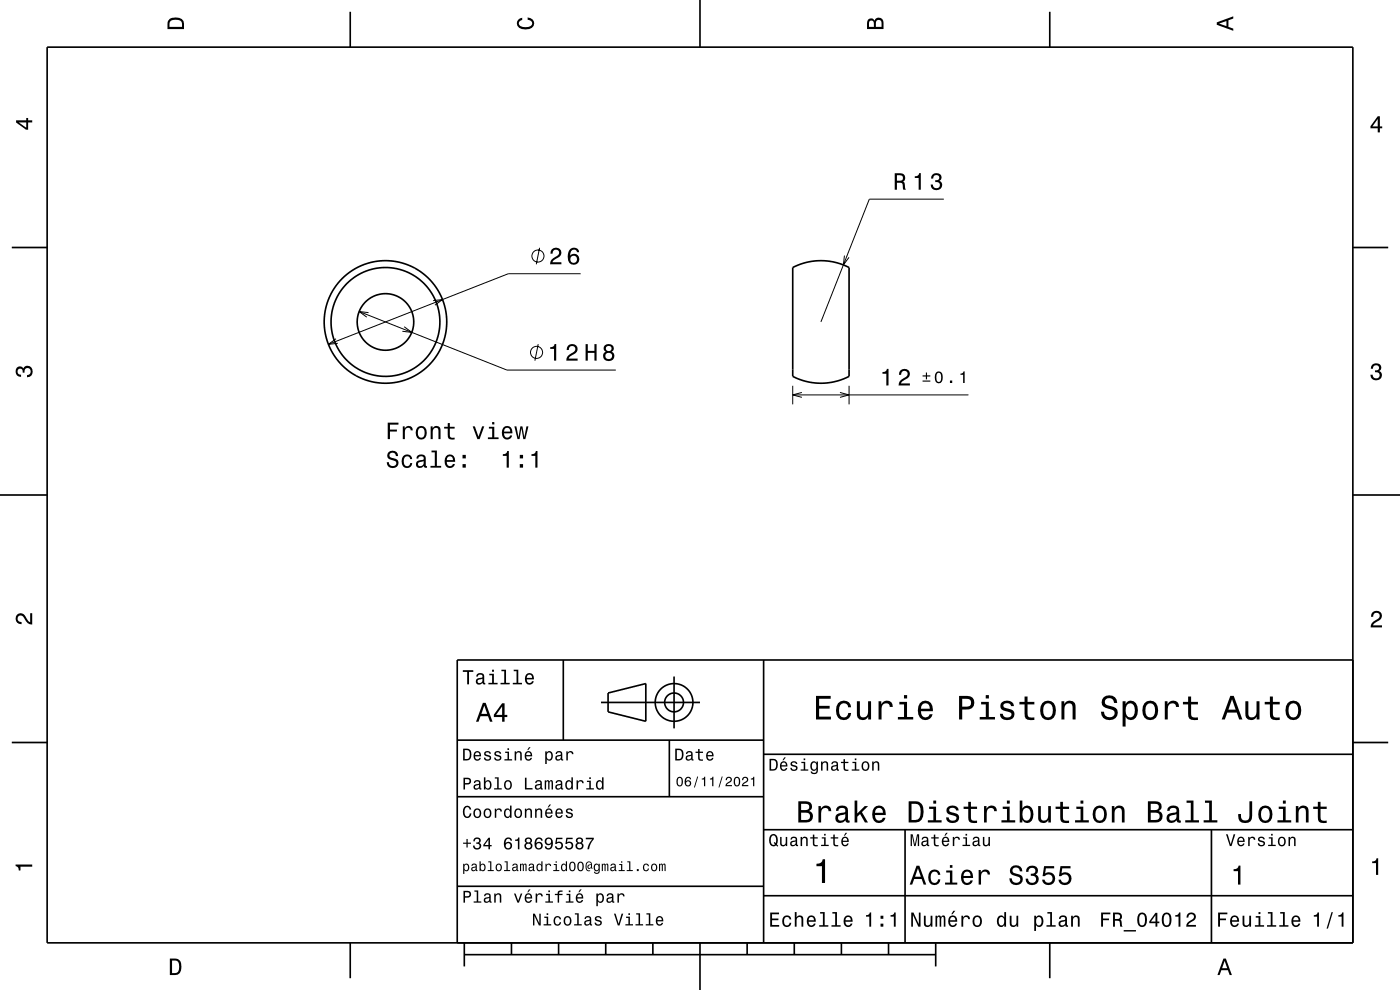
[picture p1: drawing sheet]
<svg xmlns="http://www.w3.org/2000/svg" width="297mm" height="210mm" viewBox="0 0 297 210" stroke-linecap="round" stroke-linejoin="round" font-family="sans-serif">
<g fill="none" stroke="#000" stroke-width=".21">
<path d="M114.5 52.6l-.7 3.5M123.2 58.1h-15.4l-38.1 14.9M179.1 54.2l-.2 2 1.2-1.6M200.2 42.2h-15.8l-10.3 26.1M71.3 71.9l-1.6 1.1 2-.2M76.2 66.1l31.3 12.4h23.2M78.2 66.3l-2-.2 1.6 1.2M85.7 69.3l1.7 1.2-2-.2M91.9 63.8l2-.3-1.6 1.2M114.2 73l-.7 3.5M168.2 81.8v4M168.2 83.8h37.2"/>
<path d="M170.1 83.3l-1.9 .5 1.9 .5M178.2 83.3l1.9 .5-1.9 .5M180.1 81.8v4"/>
<circle cx="114.1" cy="54.3" r="1.28"/>
<circle cx="113.8" cy="74.7" r="1.28"/>
</g>
<g fill="none" stroke="#000" stroke-width=".35">
<path d="M10 10h277v190h-277zM74.3 2.5v7.5M148.5 0v10M222.7 2.5v7.5M2.5 52.5h7.5M168.2 56.7l2.9-1.1 3-.3 3.2 .4 2.8 1v23.1l-2.9 1.1-3 .4-3-.3-3-1.2zM287 52.5h7.5M0 105h10M287 105h10M119.5 140v17M162 140v60M287 140h-190v60"/>
<path d="M2.5 157.5h7.5M97 157h65M127.5 149h21M129 147l8-2v8l-8-2zM142 157v12M143 143.5v11M287 157.5h7.5M97 169h65M162 176h125M162 160h125M192 176v24M257 176v24"/>
<path d="M97 188h65M162 190h125M74.3 200v7.5M98.5 202.5h100M98.5 200v5M108.5 200v2.5M118.5 200v2.5M128.5 200v2.5M138.5 200v2.5M148.5 200v10M158.5 200v2.5M168.5 200v2.5"/>
<path d="M178.5 200v2.5M188.5 200v2.5M198.5 200v5M222.7 200v7.5"/>
<circle cx="81.8" cy="68.3" r="6"/>
<circle cx="81.8" cy="68.3" r="13"/>
<circle cx="81.8" cy="68.3" r="11.5"/>
<circle cx="143" cy="149" r="2"/>
<circle cx="143" cy="149" r="4"/>
</g>
<g fill="#000">
<path d="M36 4a2.18 2.18 0 0 0-.5 2.2h3.5v-1.2a1.43 1.43 0 0 0-1.7-1.3zM36.3 4.4a2.15 2.15 0 0 1 2.2 .3l.1 1h-2.6v-1z" fill-rule="evenodd"/>
<path d="M109.9 4.2l.9-.4v.4a.7 .7 0 0 0-.7 .5 .7 .7 0 0 0 .3 .8 1.7 1.7 0 0 0 2.5-.5 .9 .9 0 0 0-1-.8v-.5a1.24 1.24 0 0 1 1.4 1.1 1.24 1.24 0 0 1-1 1.4 2.22 2.22 0 0 1-2.5-.7l-.2-.5z" fill-rule="evenodd"/>
<path d="M184.2 4.2l-.3 .7v1.3h3.5v-1.3a.98 .98 0 0 0-.7-1.1 .98 .98 0 0 0-1.2 .6 .84 .84 0 0 0-1.3-.2zM184.5 4.5a.54 .54 0 0 1 .6-.1 .54 .54 0 0 1 .3 .6v.7h-1zM185.9 4.4a.62 .62 0 0 1 .8-.1 .62 .62 0 0 1 .3 .6v.8h-1.2z" fill-rule="evenodd"/>
<path d="M258.1 4.7v.6l3.5 1.2v-.4l-1-.4v-1.4l1-.4v-.4zM258.6 5l1.6-.5v1z" fill-rule="evenodd"/>
<path d="M3.4 25.5v.5l2.1 1.5h.5v-1.5h.8v-.5h-.8v-.5h-.4v.5zM4 26h1.6v1.1z" fill-rule="evenodd"/>
<path d="M292.3 24.7l-1.6 2.1v.4h1.6v.9h.4v-.9h.5v-.4h-.5v-2.1zM292.3 25.2v1.6h-1.1z" fill-rule="evenodd"/>
<path d="M117.1 52.9l-.3 .9h.4a.71 .71 0 0 1 .5-.8 .71 .71 0 0 1 .9 .5 .71 .71 0 0 1-.5 .8 1.8 1.8 0 0 0-1.4 1.8h2.4v-.5h-1.9a2.2 2.2 0 0 1 1.5-1.1 1.13 1.13 0 0 0 .1-1.7 1.13 1.13 0 0 0-1.7 .1zM121 52.8l-.5 .9a1.75 1.75 0 0 0 1.2 2.5 1.15 1.15 0 0 0 1.1-1.6 1.15 1.15 0 0 0-1.9-.4 1.02 1.02 0 0 1 .9-1.3 .58 .58 0 0 1 .6 .6h.5a1.12 1.12 0 0 0-.8-.9 1.12 1.12 0 0 0-1.1 .2zM120.9 55a.75 .75 0 0 1 1.5 0 .75 .75 0 0 1-1.5 0z" fill-rule="evenodd"/>
<path d="M189.8 36.7v3.5h.5v-1.4a.85 .85 0 0 1 1.2 .5l.1 .9h.6l-.3-1.4-.3-.3a.97 .97 0 0 0 .4-1.1 .97 .97 0 0 0-1-.7zM190.3 37.2a1.09 1.09 0 0 1 1.2 .3 .6 .6 0 0 1 0 .6 .6 .6 0 0 1-.7 .2h-.5z" fill-rule="evenodd"/>
<path d="M194.1 37.4v.4h.8v2.4h.4v-3.5h-.3a.77 .77 0 0 1-.9 .7zM197.8 37l-.3 .9h.5a.62 .62 0 0 1 .3-.8 .62 .62 0 0 1 .8 .3 .62 .62 0 0 1-.2 .8h-.5v.4a.72 .72 0 0 1 .9 .5 .72 .72 0 0 1-.4 .9 .72 .72 0 0 1-.9-.5l-.1-.4h-.5a1.18 1.18 0 0 0 1.6 1.2 1.18 1.18 0 0 0 .6-1.8l-.3-.1a.9 .9 0 0 0 .4-1.1 .9 .9 0 0 0-1.1-.6z" fill-rule="evenodd"/>
<path d="M116.7 73.6v.4h.8v2.5h.5v-3.5h-.3a.77 .77 0 0 1-1 .6zM120.5 73.3l-.3 .9h.5a.7 .7 0 0 1 .5-.8 .7 .7 0 0 1 .8 .5 .7 .7 0 0 1-.5 .9 1.81 1.81 0 0 0-1.4 1.7h2.4v-.4h-1.9a2.23 2.23 0 0 1 1.5-1.2 1.13 1.13 0 0 0 .1-1.7 1.13 1.13 0 0 0-1.7 .1z" fill-rule="evenodd"/>
<path d="M124.2 73v3.5h.5v-1.6h1.4v1.6h.5v-3.5h-.5v1.4h-1.4v-1.4zM128.3 73.2a.84 .84 0 0 0 .2 1.4 1.11 1.11 0 0 0-.4 1.6 1.11 1.11 0 0 0 1.5 .3 1.03 1.03 0 0 0 .7-.9 1.03 1.03 0 0 0-.5-1 .88 .88 0 0 0 .4-1.1 .88 .88 0 0 0-1.1-.5zM128.4 75.5a.71 .71 0 0 1 1.4 0 .71 .71 0 0 1-1.4 0zM128.5 73.9a.6 .6 0 0 1 1.2 0 .6 .6 0 0 1-1.2 0z" fill-rule="evenodd"/>
<path d="M291.1 77.4a1.08 1.08 0 0 1 1.4-.2 1.08 1.08 0 0 1 .4 1.2l-.3 .3a1.06 1.06 0 0 1 .5 1.3 1.06 1.06 0 0 1-1.2 .7 1.1 1.1 0 0 1-1.2-1.2h.5a.71 .71 0 0 0 1 .8 .71 .71 0 0 0 .1-1.3h-.6v-.4a.61 .61 0 0 0 .8-.3 .61 .61 0 0 0-.2-.8 .61 .61 0 0 0-.9 .2l-.1 .5h-.5z" fill-rule="evenodd"/>
<path d="M3.6 78a.86 .86 0 0 1 1.4 .2 1.06 1.06 0 0 1 1.2-.6 1.06 1.06 0 0 1 .7 1.2 1.1 1.1 0 0 1-1.2 1.2v-.4a.71 .71 0 0 0 .8-1 .71 .71 0 0 0-1.3-.1v.6h-.4a.61 .61 0 0 0-.3-.8 .61 .61 0 0 0-.8 .2 .61 .61 0 0 0 .2 .8l.6 .2v.4a1.15 1.15 0 0 1-1.2-.6 1.15 1.15 0 0 1 .3-1.3z" fill-rule="evenodd"/>
<path d="M82.3 89.7v3.5h.4v-1.7h1.5v-.4h-1.5v-1h1.8v-.4zM85.4 90.4v2.8h.5v-1.6a.66 .66 0 0 1 .4-.8 .66 .66 0 0 1 .8 .3v.2h.5a.9 .9 0 0 0-.7-.9 .9 .9 0 0 0-1 .5v-.5zM88.5 90.7a1.53 1.53 0 0 0 .9 2.5 1.48 1.48 0 0 0 1.1-1.4 1.48 1.48 0 0 0-1.1-1.5l-.5 .1zM88.8 91a.67 .67 0 0 1 .7-.2 .67 .67 0 0 1 .5 .5 1.11 1.11 0 0 1-.6 1.6 1.17 1.17 0 0 1-.6-1.9zM91.4 90.4v2.8h.4v-1.6a.63 .63 0 0 1 .4-.8 .63 .63 0 0 1 .8 .4v2h.5v-1.8a.89 .89 0 0 0-.7-1 .89 .89 0 0 0-1 .5v-.5zM95 89.7v.8h-.8v.4h.8v1.8a1.05 1.05 0 0 0 1.4 .5v-.4a.68 .68 0 0 1-1-.3v-1.6h1v-.4h-1v-.8zM100.3 90.4l1 2.8h.4l1-2.8h-.4l-.8 2.2-.8-2.2zM103.7 90.5v.4h.7v1.9h-.9v.4h2.3v-.4h-.9v-2.3zM104.4 89.5v.5h.5v-.5zM106.8 90.7a1.54 1.54 0 0 0 .8 2.5 1.06 1.06 0 0 0 1.1-.8h-.5l-.2 .3-.4 .1a.76 .76 0 0 1-.7-.9h1.8a1.16 1.16 0 0 0-.5-1.3 1.16 1.16 0 0 0-1.4 .1zM107.1 90.9a.66 .66 0 0 1 .8-.1 .66 .66 0 0 1 .3 .7h-1.3zM109.1 90.4l.7 2.8h.4l.4-2.3 .4 2.3h.4l.7-2.8h-.4l-.5 2.3-.4-2.3h-.4l-.4 2.3-.5-2.3z" fill-rule="evenodd"/>
<path d="M82.5 95.9a.96 .96 0 0 0-.3 1.1 .96 .96 0 0 0 .9 .6 .77 .77 0 0 1 .9 .9 .84 .84 0 0 1-.9 .3 .84 .84 0 0 1-.6-.8h-.5a1.21 1.21 0 0 0 1.5 1.3 1.21 1.21 0 0 0 .8-1.8l-1.2-.4a.58 .58 0 0 1-.4-.8 .58 .58 0 0 1 .9-.2l.3 .3 .1 .3h.5a1.16 1.16 0 0 0-.8-1.1 1.16 1.16 0 0 0-1.2 .3zM85.5 96.8a1.53 1.53 0 0 0 .8 2.5 1.07 1.07 0 0 0 1.2-1.1h-.5a.67 .67 0 0 1-.6 .7 .67 .67 0 0 1-.7-.6 1.11 1.11 0 0 1 .7-1.5 .6 .6 0 0 1 .6 .6h.4a1.09 1.09 0 0 0-.7-1 1.09 1.09 0 0 0-1.2 .4zM88.6 96.6l-.3 .7h.4a.55 .55 0 0 1 .7-.6 .55 .55 0 0 1 .4 .8l-.2 .1a1 1 0 0 0-1.1 .2 1 1 0 0 0-.2 1 .93 .93 0 0 0 1.6 0l.1 .4h.6v-.3l-.3-.1v-1.6a1.02 1.02 0 0 0-1.7-.6zM88.8 98.1l1.1-.3a.77 .77 0 0 1-.2 .9 .77 .77 0 0 1-.9 .1zM91.5 95.6v.3h.7v2.9h-.9v.4h2.3v-.4h-.9v-3.2zM94.6 96.8a1.54 1.54 0 0 0 .8 2.5 1.06 1.06 0 0 0 1.1-.9h-.4l-.3 .4-.3 .1a.76 .76 0 0 1-.7-.9h1.8a1.16 1.16 0 0 0-.5-1.4 1.16 1.16 0 0 0-1.5 .2zM95 97a.66 .66 0 0 1 .8-.1 .66 .66 0 0 1 .3 .7h-1.3zM98.1 98.4v.8h.7v-.8zM98.1 96.5v.7h.7v-.7z" fill-rule="evenodd"/>
<path d="M106.7 96.3v.4h.8v2.5h.4v-3.5h-.3a.77 .77 0 0 1-.9 .6zM110.3 98.4v.8h.7v-.8zM110.3 96.5v.7h.7v-.7zM112.7 96.3v.4h.9v2.5h.4v-3.5h-.3a.77 .77 0 0 1-1 .6z" fill-rule="evenodd"/>
<path d="M187.2 78.9v.4h.8v2.5h.5v-3.6h-.4a.77 .77 0 0 1-.9 .7zM191 78.6l-.3 .9h.5a.7 .7 0 0 1 .5-.8 .7 .7 0 0 1 .8 .5 .7 .7 0 0 1-.5 .8 1.8 1.8 0 0 0-1.4 1.8h2.4v-.5h-1.9a2.2 2.2 0 0 1 1.5-1.1 1.13 1.13 0 0 0 .1-1.7 1.13 1.13 0 0 0-1.7 .1z" fill-rule="evenodd"/>
<path d="M195.7 80.7v.3h1.7v-.3zM195.7 79.6v.3h.7v.6h.3v-.6h.7v-.3h-.7v-.6h-.3v.6zM198.5 79.1a1.41 1.41 0 0 0 .7 2.2 1.42 1.42 0 0 0 .6-2.2 .78 .78 0 0 0-1.3 0zM198.9 79.1h.5a1.66 1.66 0 0 1 0 1.9h-.5a1.66 1.66 0 0 1 0-1.9zM201.5 80.7v.5h.5v-.5zM203.7 79.3v.2h.6v1.7h.3v-2.4h-.2a.54 .54 0 0 1-.7 .5z" fill-rule="evenodd"/>
<path d="M3.6 130.4a1.22 1.22 0 0 1 2 .7l.4 .6 .4 .3v-1.9h.4v2.4a1.8 1.8 0 0 1-1.7-1.4 .71 .71 0 0 0-.9-.5 .71 .71 0 0 0-.5 .8 .71 .71 0 0 0 .9 .5v.5a1.18 1.18 0 0 1-1.2-.7 1.18 1.18 0 0 1 .2-1.3z" fill-rule="evenodd"/>
<path d="M291.2 129.9a1.18 1.18 0 0 1 1.9 .3 1.18 1.18 0 0 1-1 1.7l-.5 .3-.3 .5h1.9v.4h-2.4a1.8 1.8 0 0 1 1.4-1.8 .71 .71 0 0 0 .5-.8 .71 .71 0 0 0-.9-.5 .71 .71 0 0 0-.5 .8h-.4z" fill-rule="evenodd"/>
<path d="M98.2 158.8v2.5h.9a1.37 1.37 0 0 0 .7-2.2 1.56 1.56 0 0 0-1.6-.3zM98.6 159.1a.98 .98 0 0 1 1.1 .7 .98 .98 0 0 1-.6 1.2h-.5zM100.7 159.6a1.04 1.04 0 0 0-.2 1.2 1.04 1.04 0 0 0 1 .5l.5-.5h-.3l-.4 .3a.54 .54 0 0 1-.5-.7h1.3a.83 .83 0 0 0-.4-.9 .83 .83 0 0 0-1 .1zM100.9 159.7l.2-.1a.47 .47 0 0 1 .5 .1 .47 .47 0 0 1 .1 .5h-.9zM102.9 159.5l-.2 .1a.69 .69 0 0 0 .9 .9l.2 .1a.43 .43 0 0 1-.4 .5 .43 .43 0 0 1-.4-.4h-.3a.74 .74 0 0 0 .9 .7 .74 .74 0 0 0 .5-1l-1-.4a.38 .38 0 0 1 .3-.5 .38 .38 0 0 1 .4 .4h.3a.78 .78 0 0 0-1.2-.4zM105.1 159.5l-.2 .1a.69 .69 0 0 0 .9 .9l.2 .1a.43 .43 0 0 1-.4 .5 .43 .43 0 0 1-.5-.4h-.3a.74 .74 0 0 0 .9 .7 .74 .74 0 0 0 .5-1l-.9-.4a.38 .38 0 0 1 .3-.5 .38 .38 0 0 1 .4 .4h.3a.77 .77 0 0 0-1.2-.4zM107.2 159.4v.3h.5v1.3h-.7v.3h1.6v-.3h-.6v-1.6zM107.7 158.7v.4h.3v-.4zM109.2 159.4v1.9h.3v-1.1a.45 .45 0 0 1 .4-.6 .45 .45 0 0 1 .5 .5v1.2h.3v-1.3a.63 .63 0 0 0-.5-.7 .63 .63 0 0 0-.7 .4v-.3zM112.2 158.5l-.4 .6h.3l.5-.6zM111.5 159.6a1.04 1.04 0 0 0-.2 1.2 1.04 1.04 0 0 0 1.1 .5l.5-.5h-.3l-.5 .3a.54 .54 0 0 1-.5-.7h1.3a.83 .83 0 0 0-.4-.9 .83 .83 0 0 0-1 .1zM111.8 159.7l.1-.1a.48 .48 0 0 1 .5 .1 .48 .48 0 0 1 .2 .5h-1zM115.7 159.4v2.7h.3v-1.1a.66 .66 0 0 0 .7 .4 .66 .66 0 0 0 .5-.6 .91 .91 0 0 0 0-1.1 .91 .91 0 0 0-1-.3l-.2 .3v-.3zM116.1 159.8a.45 .45 0 0 1 .5-.2 .45 .45 0 0 1 .3 .4 .65 .65 0 0 1 .1 .8 .65 .65 0 0 1-.7 .2 .98 .98 0 0 1-.2-1.2zM118.1 159.5l-.2 .4h.3a.39 .39 0 0 1 .4-.3 .39 .39 0 0 1 .3 .5h-.1a.65 .65 0 0 0-1 .4 .65 .65 0 0 0 .6 .9l.6-.3 .1 .2h.4v-.2l-.2-.1v-1.1a.72 .72 0 0 0-.5-.6 .72 .72 0 0 0-.7 .2zM118.2 160.6l.8-.3a.55 .55 0 0 1-.2 .7 .55 .55 0 0 1-.6 0zM120.1 159.4v1.9h.4v-1.1a.47 .47 0 0 1 .2-.6 .47 .47 0 0 1 .6 .2v.2h.4a.64 .64 0 0 0-.5-.7 .64 .64 0 0 0-.8 .4v-.3z" fill-rule="evenodd"/>
<path d="M98.2 142.2v.3h.9v2.7h.4v-2.7h.9v-.3zM101.3 143l-.3 .5h.4a.47 .47 0 0 1 .5-.4 .47 .47 0 0 1 .4 .6l-.2 .1a.84 .84 0 0 0-1 .2 .84 .84 0 0 0 0 1.1 .9 .9 0 0 0 1.3-.2l.1 .2 .5 .1v-.3l-.3-.1v-1.3a.87 .87 0 0 0-1.4-.5zM101.4 144.3l.9-.3a.66 .66 0 0 1-.1 .7 .66 .66 0 0 1-.8 .1zM103.8 142.9v.3h.6v1.6h-.8v.4h2v-.4h-.8v-1.9zM104.4 142.1v.4h.4v-.4zM106.4 142.1v.3h.6v2.4h-.8v.4h1.9v-.4h-.7v-2.7zM109 142.1v.3h.6v2.4h-.8v.4h1.9v-.4h-.7v-2.7zM111.6 143.1a1.32 1.32 0 0 0 .7 2.1 .9 .9 0 0 0 .9-.7h-.3l-.2 .3-.4 .1a.65 .65 0 0 1-.6-.8h1.6a1 1 0 0 0-.4-1.2 1 1 0 0 0-1.3 .2zM111.9 143.3a.57 .57 0 0 1 .7-.1 .57 .57 0 0 1 .3 .6h-1.2z" fill-rule="evenodd"/>
<path d="M102.4 149.1l-1.4 4h.5l.4-1.2h1.6l.4 1.2h.6l-1.5-4zM102.7 149.7l.7 1.7h-1.3zM106.5 149.2l-1.7 2.4v.5h1.7v1h.5v-1h.6v-.5h-.6v-2.4zM106.5 149.9v1.7h-1.3z" fill-rule="evenodd"/>
<path d="M143.2 158.8v2.5h.9a1.37 1.37 0 0 0 .7-2.2 1.56 1.56 0 0 0-1.6-.3zM143.6 159.1a.98 .98 0 0 1 1.1 .7 .98 .98 0 0 1-.6 1.2h-.5zM145.7 159.5l-.2 .4h.3a.39 .39 0 0 1 .5-.3 .39 .39 0 0 1 .3 .5h-.2a.65 .65 0 0 0-.9 .4 .65 .65 0 0 0 .5 .9l.7-.3v.2h.4v-.2l-.1-.1-.1-1.1a.73 .73 0 0 0-.4-.6 .73 .73 0 0 0-.8 .2zM145.8 160.6l.8-.3a.55 .55 0 0 1-.1 .7 .55 .55 0 0 1-.7 0zM148.1 158.9v.5h-.5v.3h.5v1.3a.75 .75 0 0 0 1 .4v-.3a.48 .48 0 0 1-.7-.3v-1.1h.7v-.3h-.7v-.5zM150 159.6a1.04 1.04 0 0 0-.2 1.2 1.04 1.04 0 0 0 1.1 .5l.5-.5h-.4l-.4 .3a.54 .54 0 0 1-.5-.7h1.3a.83 .83 0 0 0-.4-.9 .83 .83 0 0 0-1 .1zM150.3 159.7l.1-.1a.48 .48 0 0 1 .5 .1 .48 .48 0 0 1 .2 .5h-1z" fill-rule="evenodd"/>
<path d="M173.1 147.6v5h3.2v-.6h-2.5v-1.7h2.2v-.6h-2.2v-1.5h2.4v-.6zM177.8 149.2a2.59 2.59 0 0 0 .5 3.4 1.58 1.58 0 0 0 2.3-1.4h-.6a.95 .95 0 0 1-.9 1 .95 .95 0 0 1-1-.9 1.59 1.59 0 0 1 .9-2.1 .85 .85 0 0 1 .9 .8h.7a1.56 1.56 0 0 0-1.1-1.3 1.56 1.56 0 0 0-1.7 .5zM181.8 148.8v2.5a1.27 1.27 0 0 0 .9 1.4 1.27 1.27 0 0 0 1.5-.7v.6h.6v-3.8h-.6v2.2a.92 .92 0 0 1-.6 1.1 .92 .92 0 0 1-1.2-.4v-2.9zM186.4 148.8v3.8h.6v-2.2a.95 .95 0 0 1 .5-1.1 .95 .95 0 0 1 1.2 .3l.1 .4h.6a1.28 1.28 0 0 0-1-1.4 1.28 1.28 0 0 0-1.4 .8v-.6zM190.8 148.9v.5h1v2.7h-1.3v.5h3.2v-.5h-1.3v-3.2zM191.8 147.4v.8h.6v-.8zM195.1 149.2a2.62 2.62 0 0 0 .5 3.4 1.57 1.57 0 0 0 2.2-1.1h-.6l-.3 .5-.5 .2a1.08 1.08 0 0 1-1-1.3h2.5a1.66 1.66 0 0 0-.7-2 1.66 1.66 0 0 0-2.1 .3zM195.6 149.5a.94 .94 0 0 1 1.2-.2 .94 .94 0 0 1 .5 1h-1.9zM203.5 147.6v5h.6v-2.1h.8a1.47 1.47 0 0 0 1.8-1.2 1.47 1.47 0 0 0-1.5-1.7zM204.1 148.2a1.6 1.6 0 0 1 1.8 .5 .86 .86 0 0 1 0 .9 .86 .86 0 0 1-.9 .3h-.9zM208.1 148.9v.5h1v2.7h-1.3v.5h3.3v-.5h-1.3v-3.2zM209.1 147.4v.8h.7v-.8zM212.6 148.9a1.08 1.08 0 0 0-.3 1.2 1.08 1.08 0 0 0 1 .7l1.1 .4a.57 .57 0 0 1 .2 .6 .57 .57 0 0 1-.5 .4 .96 .96 0 0 1-1.4-.8h-.6a1.6 1.6 0 0 0 1.3 1.4 1.6 1.6 0 0 0 1.7-.8 1.13 1.13 0 0 0-1-1.6l-1.1-.3-.2-.4a.87 .87 0 0 1 .9-.5 .87 .87 0 0 1 .8 .6h.6a1.41 1.41 0 0 0-2.1-1.1zM217.4 147.8v1.1h-1.1v.5h1.1v2.6l.2 .4 .4 .3h1.4v-.5a.97 .97 0 0 1-1.4-.5v-2.3h1.4v-.5h-1.4v-1.1zM221.1 149.2a2.56 2.56 0 0 0 .5 3.4 1.72 1.72 0 0 0 1.8-.2 1.72 1.72 0 0 0 .6-1.7 1.7 1.7 0 0 0-.9-1.9 1.7 1.7 0 0 0-2 .4zM221.6 149.6a.96 .96 0 0 1 1-.4 .96 .96 0 0 1 .7 .8 1.59 1.59 0 0 1-1 2.2 1.19 1.19 0 0 1-1-1.5zM225.2 148.8v3.8h.6v-2.2a.97 .97 0 0 1 .5-1.1 .97 .97 0 0 1 1.1 .2l.1 .7v2.4h.7v-2.5a1.27 1.27 0 0 0-.9-1.4 1.27 1.27 0 0 0-1.5 .6v-.5zM234.1 147.9a1.38 1.38 0 0 0-.3 1.5 1.38 1.38 0 0 0 1.3 .9 1.25 1.25 0 0 1 1.4 .9 1.15 1.15 0 0 1-1.3 .9 1.15 1.15 0 0 1-1-1.1h-.7a1.8 1.8 0 0 0 1.7 1.8 1.8 1.8 0 0 0 1.9-1.6 1.46 1.46 0 0 0-1.5-1.4l-.6-.2a.83 .83 0 0 1-.5-1.1 .83 .83 0 0 1 1.2-.3l.5 .5 .1 .4h.7a1.67 1.67 0 0 0-1-1.6 1.67 1.67 0 0 0-1.9 .4zM238.2 148.8v5.3h.6v-2.1a1.32 1.32 0 0 0 1.4 .7 1.32 1.32 0 0 0 1.1-1.1 2.43 2.43 0 0 0-.8-2.8 1.21 1.21 0 0 0-1.7 .5v-.5zM239.1 149.6a.9 .9 0 0 1 .9-.4 .9 .9 0 0 1 .7 .8 1.61 1.61 0 0 1-.9 2.2 1.18 1.18 0 0 1-1-1.5zM242.8 149.2a2.56 2.56 0 0 0 .5 3.4 1.72 1.72 0 0 0 1.8-.2 1.72 1.72 0 0 0 .6-1.7 1.7 1.7 0 0 0-.9-1.9 1.7 1.7 0 0 0-2 .4zM243.3 149.6a.96 .96 0 0 1 1-.4 .96 .96 0 0 1 .7 .8 1.59 1.59 0 0 1-1 2.2 1.19 1.19 0 0 1-1-1.5zM247.1 148.8v3.8h.6v-2.2a.95 .95 0 0 1 .5-1.1 .95 .95 0 0 1 1.2 .3l.1 .4h.6a1.28 1.28 0 0 0-1-1.4 1.28 1.28 0 0 0-1.4 .8v-.6zM252 147.8v1.1h-1v.5h1l.1 2.6 .2 .4 .4 .3h1.4v-.5a.97 .97 0 0 1-1.4-.5v-2.3h1.4v-.5h-1.4v-1.1zM261 147.6l-1.8 5h.6l.6-1.4h2l.5 1.4h.7l-1.9-5zM261.4 148.3l.7 2.2h-1.5zM264.2 148.8v2.5a1.27 1.27 0 0 0 .9 1.4 1.27 1.27 0 0 0 1.5-.7v.6h.6v-3.8h-.6v2.2a.92 .92 0 0 1-.6 1.1 .92 .92 0 0 1-1.1-.4l-.1-2.9zM269.4 147.8v1.1h-1.1v.5h1.1v2.6l.2 .4 .4 .3 .7 .1 .8-.1v-.5a.97 .97 0 0 1-1.4-.5l-.1-2.3h1.5v-.5h-1.5v-1.1zM273.1 149.2a2.56 2.56 0 0 0 .6 3.4 1.72 1.72 0 0 0 1.8-.2 1.72 1.72 0 0 0 .6-1.7 1.7 1.7 0 0 0-.9-1.9 1.7 1.7 0 0 0-2.1 .4zM273.6 149.6a.96 .96 0 0 1 1-.4 .96 .96 0 0 1 .7 .8 1.59 1.59 0 0 1-.9 2.2 1.19 1.19 0 0 1-1.1-1.5z" fill-rule="evenodd"/>
<path d="M98.3 165v2.5h.4v-1.1a.96 .96 0 0 0 1.2-.7 .66 .66 0 0 0-.7-.7zM98.7 165.3h.4a.43 .43 0 0 1 .5 .4 .43 .43 0 0 1-.5 .4h-.4zM100.7 165.6l-.2 .5h.3a.39 .39 0 0 1 .5-.4 .39 .39 0 0 1 .3 .6h-.2a.65 .65 0 0 0-.9 .4 .65 .65 0 0 0 .5 .8l.7-.3v.2l.4 .1v-.3h-.1l-.1-1.1a.73 .73 0 0 0-.4-.6 .73 .73 0 0 0-.8 .1zM100.8 166.7l.8-.2a.55 .55 0 0 1-.1 .6 .55 .55 0 0 1-.7 .1zM102.7 164.9v2.6h.3v-.3a.66 .66 0 0 0 .7 .3 .66 .66 0 0 0 .5-.6 .9 .9 0 0 0 0-1 .9 .9 0 0 0-1-.3l-.2 .2v-.9zM103.1 165.9a.45 .45 0 0 1 .5-.1 .45 .45 0 0 1 .3 .4l.1 .3a.6 .6 0 0 1-.5 .8 .85 .85 0 0 1-.4-1.4zM105 164.9v.2h.5v2.1h-.7v.3h1.6v-.3h-.6v-2.3zM107.1 165.7a1.04 1.04 0 0 0-.1 1.3 1.04 1.04 0 0 0 1.1 .5 1.04 1.04 0 0 0 .5-1.3 1.04 1.04 0 0 0-1.2-.7zM107.4 165.9a.48 .48 0 0 1 .5-.1 .48 .48 0 0 1 .3 .4 .66 .66 0 0 1 .1 .7 .66 .66 0 0 1-.8 .3 .97 .97 0 0 1-.1-1.3zM111.4 165v2.5h1.6v-.3h-1.3v-2.2zM113.7 165.6l-.2 .5h.3a.39 .39 0 0 1 .5-.4 .39 .39 0 0 1 .3 .6h-.2a.65 .65 0 0 0-.9 .4 .65 .65 0 0 0 .5 .8l.7-.3v.2l.4 .1v-.3h-.1l-.1-1.1a.72 .72 0 0 0-.4-.6 .72 .72 0 0 0-.8 .1zM113.8 166.7l.8-.2a.55 .55 0 0 1-.1 .6 .55 .55 0 0 1-.6 .1zM115.6 165.5v2h.3v-1.3l.1-.4h.2l.1 .2v1.5h.3v-1.5l.2-.3 .2 .4v1.4h.3v-1.4a.5 .5 0 0 0-.4-.6l-.4 .2-.3-.2-.4 .2v-.2zM118.1 165.6l-.2 .5h.3a.39 .39 0 0 1 .4-.4 .39 .39 0 0 1 .3 .6h-.1a.65 .65 0 0 0-1 .4 .65 .65 0 0 0 .6 .8l.6-.3 .1 .2 .4 .1v-.3h-.2v-1.1a.72 .72 0 0 0-.5-.6 .72 .72 0 0 0-.7 .1zM118.2 166.7l.8-.2a.55 .55 0 0 1-.2 .6 .55 .55 0 0 1-.6 .1zM120.1 165.7a1.06 1.06 0 0 0-.2 1.1 1.06 1.06 0 0 0 .9 .7l.4-.3v.3h.3v-2.6h-.3v.9a.64 .64 0 0 0-1.1-.1zM120.4 165.9a.44 .44 0 0 1 .5-.1 .44 .44 0 0 1 .3 .4 .65 .65 0 0 1 0 .7 .65 .65 0 0 1-.7 .3 .98 .98 0 0 1-.1-1.3zM122.3 165.5v2h.3v-1.1a.47 .47 0 0 1 .3-.6 .47 .47 0 0 1 .6 .2v.1h.3a.64 .64 0 0 0-.5-.6 .64 .64 0 0 0-.7 .4v-.4zM124.5 165.6v.3h.5v1.3h-.6v.3h1.6v-.3h-.7v-1.6zM125 164.9v.3h.3v-.3zM126.6 165.7a1.06 1.06 0 0 0-.2 1.2 1.06 1.06 0 0 0 .9 .6l.4-.3v.3h.3v-2.6h-.3v.9a.64 .64 0 0 0-1.1-.1zM126.9 165.9a.44 .44 0 0 1 .5-.1 .44 .44 0 0 1 .3 .4 .65 .65 0 0 1 0 .7 .65 .65 0 0 1-.7 .3 .98 .98 0 0 1-.1-1.3z" fill-rule="evenodd"/>
<path d="M99 178v.7h-.8v.3h.8v.8h.2v-.8h.7v-.3h-.7v-.7zM100.6 177.8l-.2 .7h.3a.44 .44 0 0 1 .3-.6 .44 .44 0 0 1 .5 .2 .44 .44 0 0 1-.1 .6h-.4v.3a.52 .52 0 0 1 .7 .3 .52 .52 0 0 1-.3 .7 .52 .52 0 0 1-.7-.4v-.2h-.4a.84 .84 0 0 0 1.1 .8 .84 .84 0 0 0 .5-1.3l-.2-.1a.72 .72 0 0 0 0-1.1 .72 .72 0 0 0-1.1 .1zM103.6 177.7l-1.1 1.5v.3h1.1v.7h.3v-.7h.4v-.3h-.4v-1.5zM103.6 178.1v1.1h-.8zM107.3 177.8a1.72 1.72 0 0 0 .1 2.3 .83 .83 0 0 0 1.1-.2 .83 .83 0 0 0-.1-1.1 .83 .83 0 0 0-1.2 0 .74 .74 0 0 1 .6-.9l.4 .1 .1 .3h.3a.8 .8 0 0 0-.5-.6 .8 .8 0 0 0-.8 .1zM107.2 179.4a.55 .55 0 0 1 1.1 0 .55 .55 0 0 1-1.1 0zM109.3 178.1v.3h.6v1.8h.3v-2.6h-.3a.56 .56 0 0 1-.6 .5zM111.5 177.8l-.1 .2a.57 .57 0 0 0 .3 .8 .79 .79 0 0 0-.4 1.1 .79 .79 0 0 0 1.2 .3 .74 .74 0 0 0 .5-.7 .74 .74 0 0 0-.5-.7 .68 .68 0 0 0 .3-1 .68 .68 0 0 0-1-.1zM111.6 179.5a.51 .51 0 0 1 1 0 .51 .51 0 0 1-1 0zM111.7 178.3a.42 .42 0 0 1 .8 0 .42 .42 0 0 1-.8 0zM113.8 177.8a1.72 1.72 0 0 0 .1 2.3 .83 .83 0 0 0 1.1-.2 .83 .83 0 0 0-.1-1.1 .83 .83 0 0 0-1.1 0 .74 .74 0 0 1 .5-.9l.4 .1 .1 .3h.3a.8 .8 0 0 0-.5-.6 .8 .8 0 0 0-.8 .1zM113.7 179.4a.55 .55 0 0 1 1.1 0 .55 .55 0 0 1-1.1 0zM115.8 177.9a.82 .82 0 0 0 0 1.2 .82 .82 0 0 0 1.1-.1 .73 .73 0 0 1-.6 .9l-.3-.1-.1-.3h-.3a.88 .88 0 0 0 1 .7 .88 .88 0 0 0 .7-1.1 1.01 1.01 0 0 0-.3-1.2 1.01 1.01 0 0 0-1.2 0zM115.9 178.5a.55 .55 0 0 1 1.1 0 .55 .55 0 0 1-1.1 0zM118 177.7l-.2 1.3h.3a.57 .57 0 0 1 .8-.1 .57 .57 0 0 1 0 .9 .57 .57 0 0 1-.9-.3h-.3a.86 .86 0 0 0 1.1 .8 .86 .86 0 0 0 .6-1.2 .86 .86 0 0 0-1.3-.4l.1-.7h1.1v-.3zM120.1 177.7l-.2 1.3h.3a.57 .57 0 0 1 .9-.1 .57 .57 0 0 1 0 .9 .57 .57 0 0 1-.9-.3h-.3a.86 .86 0 0 0 1.1 .8 .86 .86 0 0 0 .5-1.2 .86 .86 0 0 0-1.2-.4l.1-.7h1.1v-.3zM122.4 177.8l-.2 .2a.57 .57 0 0 0 .3 .8 .78 .78 0 0 0-.1 1.2 .78 .78 0 0 0 1.1 0 .78 .78 0 0 0-.1-1.2 .68 .68 0 0 0 .2-1 .68 .68 0 0 0-1-.1zM122.4 179.5a.51 .51 0 0 1 1 0 .51 .51 0 0 1-1 0zM122.5 178.3a.42 .42 0 0 1 .8 0 .42 .42 0 0 1-.8 0zM124.3 177.7v.3h1.3a3.7 3.7 0 0 0-1 2.2h.4a3.8 3.8 0 0 1 1-2.2v-.3z" fill-rule="evenodd"/>
<path d="M98.4 171.2a1.45 1.45 0 0 0 .7 2.3 .94 .94 0 0 0 .9-1h-.3a.59 .59 0 0 1-.8 .7 1.31 1.31 0 0 1 .2-2l.3 .1 .2 .4h.4a.85 .85 0 0 0-.6-.8 .85 .85 0 0 0-1 .3zM100.6 171.7a1.04 1.04 0 0 0-.1 1.3 1.04 1.04 0 0 0 1.1 .5 1.04 1.04 0 0 0 .5-1.3 1.04 1.04 0 0 0-1.2-.7zM100.9 171.9a.48 .48 0 0 1 .5-.1 .48 .48 0 0 1 .3 .4 .66 .66 0 0 1 0 .7 .66 .66 0 0 1-.7 .3 .98 .98 0 0 1-.1-1.3zM102.8 171.7a1.04 1.04 0 0 0-.2 1.3 1.04 1.04 0 0 0 1.2 .5 1.04 1.04 0 0 0 .5-1.3 1.04 1.04 0 0 0-1.2-.7zM103 171.9a.48 .48 0 0 1 .5-.1 .48 .48 0 0 1 .4 .4 .66 .66 0 0 1 0 .7 .66 .66 0 0 1-.7 .3 .97 .97 0 0 1-.2-1.3zM105 171.5v2h.3v-1.1a.47 .47 0 0 1 .2-.6 .47 .47 0 0 1 .6 .2l.1 .1h.3a.64 .64 0 0 0-.5-.6 .64 .64 0 0 0-.7 .4v-.4zM107.1 171.7a1.06 1.06 0 0 0-.2 1.2 1.06 1.06 0 0 0 .9 .6l.4-.3v.3h.3v-2.6h-.3v.9a.63 .63 0 0 0-1.1-.1zM107.4 171.9a.44 .44 0 0 1 .4-.1 .44 .44 0 0 1 .4 .4 .65 .65 0 0 1 0 .7 .65 .65 0 0 1-.7 .3l-.2-.4zM109.3 171.7a1.04 1.04 0 0 0-.1 1.3 1.04 1.04 0 0 0 1.1 .5 1.04 1.04 0 0 0 .5-1.3 1.04 1.04 0 0 0-1.2-.7zM109.5 171.9a.48 .48 0 0 1 .6-.1 .48 .48 0 0 1 .3 .4 .66 .66 0 0 1 0 .7 .66 .66 0 0 1-.7 .3 .98 .98 0 0 1-.2-1.3zM111.4 171.5v2h.3v-1.1a.45 .45 0 0 1 .3-.7 .45 .45 0 0 1 .5 .6v1.2h.4v-1.3a.63 .63 0 0 0-.5-.7 .63 .63 0 0 0-.7 .3v-.3zM113.5 171.5v2h.3v-1.1a.45 .45 0 0 1 .3-.6 .45 .45 0 0 1 .6 .2v1.5h.3v-1.3a.63 .63 0 0 0-.4-.7 .63 .63 0 0 0-.8 .3v-.3zM116.5 170.7l-.3 .6h.2l.5-.6zM115.9 171.7a1.04 1.04 0 0 0-.2 1.2 1.04 1.04 0 0 0 1 .6l.5-.6h-.3l-.4 .4a.54 .54 0 0 1-.5-.7h1.2a.83 .83 0 0 0-.3-1 .83 .83 0 0 0-1 .1zM116.1 171.9l.2-.1a.47 .47 0 0 1 .4 .1 .47 .47 0 0 1 .2 .4h-.9zM118 171.7a1.04 1.04 0 0 0-.2 1.2 1.04 1.04 0 0 0 1.1 .6l.5-.6h-.3l-.5 .4a.53 .53 0 0 1-.5-.7h1.3a.83 .83 0 0 0-.3-1 .83 .83 0 0 0-1.1 .1zM118.3 171.9l.1-.1a.47 .47 0 0 1 .5 .1 .47 .47 0 0 1 .2 .4h-1zM120.2 171.6l-.1 .2a.69 .69 0 0 0 .8 .9l.3 .1a.43 .43 0 0 1-.4 .5 .43 .43 0 0 1-.5-.4h-.3a.74 .74 0 0 0 .9 .7 .74 .74 0 0 0 .5-1.1l-1-.3a.38 .38 0 0 1 .3-.5 .38 .38 0 0 1 .5 .3h.3a.77 .77 0 0 0-1.3-.4z" fill-rule="evenodd"/>
<path d="M143.7 165a1.16 1.16 0 0 0 .5 1.8 1.16 1.16 0 0 0 .5-1.8 .63 .63 0 0 0-1 0zM144 165.1l.2-.1a.98 .98 0 0 1 0 1.6l-.2-.1-.2-.3v-.7zM145.5 164.9a1.37 1.37 0 0 0 .1 1.9 .66 .66 0 0 0 .9-.2 .66 .66 0 0 0-.1-.9 .66 .66 0 0 0-.9 0 .59 .59 0 0 1 .5-.7l.4 .3h.2a.64 .64 0 0 0-.4-.5 .64 .64 0 0 0-.7 .1zM145.5 166.2a.45 .45 0 0 1 .9 0 .45 .45 0 0 1-.9 0zM147.9 164.7l-.7 2.3h.2l.7-2.3zM148.9 165.1v.3h.4v1.4h.3v-2zM150.6 165.1v.3h.5v1.4h.2v-2zM153.1 164.7l-.7 2.3h.2l.7-2.3zM154.1 164.9l-.2 .6h.3a.4 .4 0 0 1 .3-.5 .4 .4 0 0 1 .5 .3 .4 .4 0 0 1-.3 .5l-.2 .1a.93 .93 0 0 0-.6 .9h1.4v-.3h-1.1l.5-.4a.67 .67 0 0 0 .5-1 .67 .67 0 0 0-1.1-.2zM155.8 165a1.15 1.15 0 0 0 .5 1.8 1.16 1.16 0 0 0 .5-1.8 .63 .63 0 0 0-1 0zM156.1 165.1l.2-.1a.98 .98 0 0 1 0 1.6l-.2-.1-.2-.3v-.7zM157.6 164.9l-.2 .6h.3a.4 .4 0 0 1 .3-.5 .4 .4 0 0 1 .5 .3 .4 .4 0 0 1-.3 .5l-.2 .1a.94 .94 0 0 0-.6 .9h1.3v-.3h-1l.4-.4a.67 .67 0 0 0 .6-1 .67 .67 0 0 0-1.1-.2zM159.3 165.1v.3h.5v1.4h.2v-2z" fill-rule="evenodd"/>
<path d="M163.2 161v2.5h.9a1.37 1.37 0 0 0 .7-2.2 1.58 1.58 0 0 0-1.6-.3zM163.6 161.3a.98 .98 0 0 1 1.1 .7 .98 .98 0 0 1-.6 1.2h-.5zM166.4 160.7l-.4 .6h.2l.5-.6zM165.7 161.7a1.04 1.04 0 0 0-.2 1.2 1.04 1.04 0 0 0 1 .6l.5-.6h-.3l-.4 .4a.54 .54 0 0 1-.5-.7h1.3a.83 .83 0 0 0-.4-1 .83 .83 0 0 0-1 .1zM165.9 161.9l.2-.1a.48 .48 0 0 1 .5 .1 .48 .48 0 0 1 .1 .4h-.9zM167.9 161.6l-.2 .2a.68 .68 0 0 0 .9 .9l.2 .1a.43 .43 0 0 1-.4 .5 .43 .43 0 0 1-.4-.4h-.3a.74 .74 0 0 0 .9 .7 .74 .74 0 0 0 .5-1.1l-1-.3a.38 .38 0 0 1 .3-.5 .38 .38 0 0 1 .4 .4l.3-.1a.78 .78 0 0 0-1.2-.4zM170 161.6v.3h.5v1.3h-.7v.3h1.7v-.3h-.7v-1.6zM170.5 160.9v.3h.3v-.3zM172.1 161.7a1.06 1.06 0 0 0-.2 1.2 1.06 1.06 0 0 0 .9 .6l.4-.3a.52 .52 0 0 1-.2 .7 .52 .52 0 0 1-.7-.3h-.3a.78 .78 0 0 0 .9 .6 .78 .78 0 0 0 .6-.8v-1.9h-.3v.4l-.2-.3a.64 .64 0 0 0-.9 .1zM172.4 161.9a.45 .45 0 0 1 .4-.1 .45 .45 0 0 1 .4 .4 .65 .65 0 0 1 0 .7 .65 .65 0 0 1-.7 .3l-.2-.4zM174.2 161.5v2h.3v-1.1a.45 .45 0 0 1 .3-.6 .45 .45 0 0 1 .5 .2l.1 1.5h.3v-1.3a.63 .63 0 0 0-.5-.7 .63 .63 0 0 0-.7 .3v-.3zM176.6 161.6l-.2 .5h.3a.39 .39 0 0 1 .4-.4 .39 .39 0 0 1 .3 .6h-.1a.65 .65 0 0 0-1 .4 .65 .65 0 0 0 .6 .8l.6-.3 .1 .2 .4 .1-.2-.4v-1a.73 .73 0 0 0-1.2-.5zM176.7 162.7l.8-.2a.55 .55 0 0 1-.2 .6 .55 .55 0 0 1-.6 .1zM178.9 161v.6h-.5v.3h.5l.1 1.3a.75 .75 0 0 0 1 .3v-.3a.48 .48 0 0 1-.7-.2v-1.1h.7v-.3h-.7v-.6zM180.8 161.6v.3h.5v1.3h-.6v.3h1.6v-.3h-.6v-1.6zM181.3 160.9v.3h.4v-.3zM183 161.7a1.04 1.04 0 0 0-.2 1.3 1.04 1.04 0 0 0 1.2 .5 1.04 1.04 0 0 0 .4-1.3 1.04 1.04 0 0 0-1.2-.7zM183.2 161.9a.48 .48 0 0 1 .5-.1 .48 .48 0 0 1 .4 .4 .66 .66 0 0 1 0 .7 .66 .66 0 0 1-.7 .3 .98 .98 0 0 1-.2-1.3zM185 161.5v2h.3v-1.1a.45 .45 0 0 1 .3-.6 .45 .45 0 0 1 .6 .2v1.5h.3v-1.3a.63 .63 0 0 0-.4-.7 .63 .63 0 0 0-.8 .3v-.3z" fill-rule="evenodd"/>
<path d="M163.4 177.2a1.45 1.45 0 0 0 .7 2.3l.5-.2 .3 .3 .2-.2-.3-.3a1.53 1.53 0 0 0-.5-2.2l-.6 .1zM163.8 177.3l.3-.1a1.21 1.21 0 0 1 .5 1.7l-.3-.3-.2 .2 .3 .3a.45 .45 0 0 1-.7-.1 1.62 1.62 0 0 1 .1-1.7zM165.5 177.5v1.3a.63 .63 0 0 0 .4 .7 .63 .63 0 0 0 .8-.3v.3h.3v-2h-.3v1.2a.46 .46 0 0 1-.3 .5 .46 .46 0 0 1-.6-.2v-1.5zM167.9 177.6l-.2 .5h.3a.39 .39 0 0 1 .5-.4 .39 .39 0 0 1 .2 .6h-.1a.65 .65 0 0 0-.9 .4 .65 .65 0 0 0 .5 .8l.6-.3 .1 .2 .4 .1v-.3h-.2v-1.1a.73 .73 0 0 0-1.2-.5zM168 178.7l.8-.2a.55 .55 0 0 1-.2 .6 .55 .55 0 0 1-.6 .1zM169.8 177.5v2h.4v-1.1a.45 .45 0 0 1 .2-.6 .45 .45 0 0 1 .6 .2v1.5h.3v-1.3a.63 .63 0 0 0-.4-.7 .63 .63 0 0 0-.8 .3v-.3zM172.4 177v.6h-.5v.3h.5l.1 1.3a.75 .75 0 0 0 1 .3v-.3a.49 .49 0 0 1-.7-.2v-1.1h.7v-.3h-.7v-.6zM174.3 177.6v.3h.5v1.3h-.6v.3h1.6v-.3h-.6v-1.6zM174.8 176.9v.3h.4v-.3zM176.8 177v.6h-.6v.3h.6v1.3a.74 .74 0 0 0 1 .3v-.3a.49 .49 0 0 1-.7-.2v-1.1h.7v-.3h-.7v-.6zM179.4 176.7l-.4 .6h.2l.5-.6zM178.7 177.7a1.04 1.04 0 0 0-.2 1.2 1.04 1.04 0 0 0 1 .6l.5-.6h-.3l-.4 .4a.54 .54 0 0 1-.5-.7h1.3a.83 .83 0 0 0-.4-1 .83 .83 0 0 0-1 .1zM178.9 177.9l.2-.1a.48 .48 0 0 1 .5 .1 .48 .48 0 0 1 .1 .4h-.9z" fill-rule="evenodd"/>
<path d="M169.4 170v4.5h1.6a1.26 1.26 0 0 0 1.4-1 1.26 1.26 0 0 0-.7-1.5 1.1 1.1 0 0 0 .5-1.3 1.1 1.1 0 0 0-1.2-.7zM170 170.5h.9a.68 .68 0 0 1 .8 .7 .68 .68 0 0 1-.9 .6h-.8zM170 172.4h.9a.78 .78 0 0 1 .9 .7 .78 .78 0 0 1-.8 .8h-1zM173.6 171v3.5h.6v-2a.85 .85 0 0 1 .5-1 .85 .85 0 0 1 1 .3l.1 .3h.6a1.15 1.15 0 0 0-.9-1.2 1.15 1.15 0 0 0-1.4 .7v-.6zM177.7 171.2l-.3 .3-.1 .5h.6a.71 .71 0 0 1 .8-.7 .71 .71 0 0 1 .5 1l-.2 .1a1.46 1.46 0 0 0-1.8 1.2 .93 .93 0 0 0 1 1l.6-.2 .6-.4 .1 .4 .7 .1v-.5h-.3v-2.1a1.31 1.31 0 0 0-2.2-.7zM177.9 173.1l1.4-.4a.99 .99 0 0 1-.2 1.1 .99 .99 0 0 1-1.2 .1l-.1-.4zM181.3 169.8v4.7h.6v-1.3l.6-.5 1 1.8h.6l-1.2-2.2 1.3-1.3h-.8l-1.5 1.6v-2.8zM185.4 171.4a1.98 1.98 0 0 0 1 3.2 1.36 1.36 0 0 0 1.4-1.1h-.5l-.3 .4-.5 .2a.97 .97 0 0 1-.9-1.2h2.3a1.5 1.5 0 0 0-.6-1.8 1.5 1.5 0 0 0-1.9 .3zM185.9 171.6a.85 .85 0 0 1 1-.1 .85 .85 0 0 1 .4 .9h-1.7zM192.8 170v4.5h1.5a1.82 1.82 0 0 0 1.6-2.3 1.78 1.78 0 0 0-1.6-2.2zM193.4 170.5l1.3 .1a2.44 2.44 0 0 1 0 3.2l-1.3 .1zM197.1 171.1v.5h.9v2.4h-1.2v.5h3v-.5h-1.2v-2.9zM198 169.8v.7h.6v-.7zM201.1 171.2a.97 .97 0 0 0-.3 1 .97 .97 0 0 0 1 .7l1 .3a.51 .51 0 0 1 .1 .5 .51 .51 0 0 1-.5 .3 .86 .86 0 0 1-1.2-.6h-.5a1.41 1.41 0 0 0 1.4 1.2 1.41 1.41 0 0 0 1.4-1.2 1.01 1.01 0 0 0-1.1-1l-.9-.2-.2-.3a.78 .78 0 0 1 .8-.5 .78 .78 0 0 1 .7 .5h.6a1.26 1.26 0 0 0-1.9-1zM205.4 170.1v1h-1v.5h1v2.3l.2 .4 .4 .2 .6 .1h.7v-.5a.88 .88 0 0 1-1.3-.5v-2h1.3v-.5h-1.3v-1zM208.8 171v3.5h.5v-2a.85 .85 0 0 1 .5-1 .85 .85 0 0 1 1.1 .3v.3h.6a1.15 1.15 0 0 0-.9-1.2 1.15 1.15 0 0 0-1.3 .7v-.6zM212.7 171.1v.5h.9v2.4h-1.1v.5h2.9v-.5h-1.2v-2.9zM213.6 169.8v.7h.6v-.7zM216.3 169.8v4.7h.6v-.6a1.19 1.19 0 0 0 1.3 .7 1.19 1.19 0 0 0 .9-1.1 1.93 1.93 0 0 0-1.2-2.6l-.6 .1-.4 .5v-1.7zM217.1 171.7a.81 .81 0 0 1 .9-.3 .81 .81 0 0 1 .6 .7 1.45 1.45 0 0 1-.8 2 1.52 1.52 0 0 1-.7-2.4zM220.2 171v2.3a1.14 1.14 0 0 0 .8 1.2 1.14 1.14 0 0 0 1.4-.6v.6h.5v-3.5h-.5v2a.83 .83 0 0 1-.5 1 .83 .83 0 0 1-1.1-.4v-2.6zM224.9 170.1v1h-1v.5h1l.1 2.3 .1 .4 .4 .2 1.3 .1v-.5a.87 .87 0 0 1-1.3-.5v-2h1.3v-.5h-1.3v-1zM228.3 171.1v.5h.9v2.4h-1.1v.5h2.9v-.5h-1.2v-2.9zM229.2 169.8v.7h.6v-.7zM232.2 171.4a1.96 1.96 0 0 0 1.1 3.2 1.95 1.95 0 0 0 1.6-1.6 1.95 1.95 0 0 0-1-2l-.6-.1-.6 .1zM232.6 171.7a.86 .86 0 0 1 .9-.3 .86 .86 0 0 1 .7 .7 1.43 1.43 0 0 1-.9 2 1.51 1.51 0 0 1-.7-2.4zM235.9 171v3.5h.5v-2a.82 .82 0 0 1 .5-1 .82 .82 0 0 1 1.1 .4v2.6h.6v-2.3a1.14 1.14 0 0 0-.8-1.3 1.14 1.14 0 0 0-1.4 .6v-.5zM243.5 170v4.5h1.7a1.26 1.26 0 0 0 1.4-1 1.26 1.26 0 0 0-.8-1.5 1.1 1.1 0 0 0 .6-1.3 1.1 1.1 0 0 0-1.3-.7zM244.1 170.5h1a.68 .68 0 0 1 .7 .7 .68 .68 0 0 1-.8 .6h-.9zM244.1 172.4h1a.78 .78 0 0 1 .9 .7 .78 .78 0 0 1-.9 .8h-1zM247.9 171.2l-.2 .3-.1 .5h.5a.71 .71 0 0 1 .9-.7 .71 .71 0 0 1 .5 1l-.3 .1a1.47 1.47 0 0 0-1.7 1.2 .94 .94 0 0 0 1 1l.6-.2 .5-.4 .2 .4 .7 .1v-.5h-.3v-2.1a1.31 1.31 0 0 0-2.3-.7zM248.2 173.1l1.4-.4a.99 .99 0 0 1-.3 1.1 .99 .99 0 0 1-1.1 .1l-.2-.4zM251.7 169.8v.5h.9v3.7h-1.2v.5h3v-.5h-1.2v-4.2zM255.6 169.8v.5h.9v3.7h-1.2v.5h3v-.5h-1.2v-4.2zM265.1 170v3a.95 .95 0 0 1-1.2 1 .95 .95 0 0 1-.6-1.3h-.6a1.52 1.52 0 0 0 1.3 1.9 1.52 1.52 0 0 0 1.6-1.6v-3zM267.3 171.4a1.96 1.96 0 0 0 1.1 3.2 1.95 1.95 0 0 0 1.6-1.6 1.95 1.95 0 0 0-.9-2l-.7-.1-.6 .1zM267.8 171.7a.86 .86 0 0 1 .9-.3 .86 .86 0 0 1 .6 .7 1.43 1.43 0 0 1-.9 2 1.5 1.5 0 0 1-.6-2.4zM271.3 171.1v.5h.9v2.4h-1.2v.5h2.9v-.5h-1.2v-2.9zM272.2 169.8v.7h.6v-.7zM274.9 171v3.5h.6v-2a.82 .82 0 0 1 .5-1 .82 .82 0 0 1 1 .4v2.6h.6v-2.3a1.14 1.14 0 0 0-.8-1.3 1.14 1.14 0 0 0-1.4 .6v-.5zM279.6 170.1v1h-1v.5h1v2.3l.2 .4 .4 .2 1.2 .1v-.5a.87 .87 0 0 1-1.2-.5l-.1-2h1.3v-.5h-1.3v-1z" fill-rule="evenodd"/>
<path d="M193.2 177v2.5h.3v-2.3l.4 2.3h.3l.5-2.3v2.3h.3v-2.5h-.5l-.4 2.2-.5-2.2zM195.7 177.6l-.2 .5h.3a.39 .39 0 0 1 .5-.4 .39 .39 0 0 1 .3 .6h-.2a.65 .65 0 0 0-.9 .4 .65 .65 0 0 0 .5 .8l.7-.3v.2l.4 .1v-.3h-.1l-.1-1.1a.73 .73 0 0 0-1.2-.5zM195.8 178.7l.8-.2a.55 .55 0 0 1-.1 .6 .55 .55 0 0 1-.7 .1zM198.1 177v.6h-.5v.3h.5v1.3a.74 .74 0 0 0 1 .3v-.3a.49 .49 0 0 1-.7-.2v-1.1h.7v-.3h-.7v-.6zM200.7 176.7l-.4 .6h.3l.5-.6zM200 177.7a1.04 1.04 0 0 0-.2 1.2 1.04 1.04 0 0 0 1.1 .6l.5-.6h-.4l-.4 .4a.54 .54 0 0 1-.5-.7h1.3a.83 .83 0 0 0-.4-1 .83 .83 0 0 0-1 .1zM200.3 177.9l.1-.1a.48 .48 0 0 1 .5 .1 .48 .48 0 0 1 .2 .4h-1zM202.1 177.5v2h.3v-1.1a.47 .47 0 0 1 .3-.6 .47 .47 0 0 1 .6 .2v.1h.3a.64 .64 0 0 0-.4-.6 .64 .64 0 0 0-.8 .4v-.4zM204.3 177.6v.3h.5v1.3h-.6v.3h1.6v-.3h-.6v-1.6zM204.8 176.9v.3h.4v-.3zM206.6 177.6l-.2 .5h.3a.39 .39 0 0 1 .4-.4 .39 .39 0 0 1 .3 .6h-.1a.65 .65 0 0 0-1 .4 .65 .65 0 0 0 .6 .8l.6-.3 .1 .2 .4 .1v-.3h-.2v-1.1a.72 .72 0 0 0-.5-.6 .72 .72 0 0 0-.7 .1zM206.7 178.7l.8-.2a.55 .55 0 0 1-.2 .6 .55 .55 0 0 1-.6 .1zM208.5 177.5v1.3a.63 .63 0 0 0 .5 .7 .63 .63 0 0 0 .7-.3v.3h.3v-2h-.3v1.2a.46 .46 0 0 1-.3 .5 .46 .46 0 0 1-.6-.2v-1.5z" fill-rule="evenodd"/>
<path d="M260.1 177l.8 2.5h.4l.8-2.5h-.4l-.6 2.1-.7-2.1zM262.7 177.7a1.04 1.04 0 0 0-.2 1.2 1.04 1.04 0 0 0 1 .6l.5-.6h-.3l-.4 .4a.54 .54 0 0 1-.5-.7h1.3a.83 .83 0 0 0-.4-1 .83 .83 0 0 0-1 .1zM262.9 177.9l.2-.1a.48 .48 0 0 1 .5 .1 .48 .48 0 0 1 .1 .4h-.9zM264.8 177.5v2h.3v-1.1a.47 .47 0 0 1 .3-.6 .47 .47 0 0 1 .6 .2v.1h.3a.64 .64 0 0 0-.5-.6 .64 .64 0 0 0-.7 .4v-.4zM267 177.6l-.1 .2a.69 .69 0 0 0 .9 .9l.2 .1a.43 .43 0 0 1-.4 .5 .43 .43 0 0 1-.5-.4h-.3a.74 .74 0 0 0 .9 .7 .74 .74 0 0 0 .5-1.1l-.9-.3a.38 .38 0 0 1 .3-.5 .38 .38 0 0 1 .4 .4l.3-.1a.78 .78 0 0 0-1.3-.4zM269.2 177.6v.3h.5v1.3h-.7v.3h1.6v-.3h-.6v-1.6zM269.7 176.9v.3h.3v-.3zM271.3 177.7a1.04 1.04 0 0 0-.1 1.3 1.04 1.04 0 0 0 1.1 .5 1.04 1.04 0 0 0 .5-1.3 1.04 1.04 0 0 0-1.2-.7zM271.5 177.9a.48 .48 0 0 1 .6-.1 .48 .48 0 0 1 .3 .4 .67 .67 0 0 1 0 .7 .67 .67 0 0 1-.7 .3 .98 .98 0 0 1-.2-1.3zM273.3 177.5v2h.4v-1.1a.45 .45 0 0 1 .3-.7 .45 .45 0 0 1 .5 .6v1.2h.4v-1.3a.63 .63 0 0 0-.5-.7 .63 .63 0 0 0-.7 .3v-.3z" fill-rule="evenodd"/>
<path d="M3.3 183.4h3.5v.4h-2.5v.9h-.3a.77 .77 0 0 0-.7-1z" fill-rule="evenodd"/>
<path d="M98.3 189v2.5h.4v-1.1a.96 .96 0 0 0 1.2-.7 .67 .67 0 0 0-.7-.7zM98.7 189.3h.4a.43 .43 0 0 1 .5 .4 .43 .43 0 0 1-.5 .4h-.4zM100.6 188.9v.3h.5v2h-.6v.3h1.6v-.3h-.6v-2.3zM102.9 189.6l-.2 .5h.3a.39 .39 0 0 1 .5-.4 .39 .39 0 0 1 .2 .6h-.1a.65 .65 0 0 0-.9 .4 .65 .65 0 0 0 .5 .8l.6-.3 .1 .2 .4 .1v-.3h-.2v-1.1a.73 .73 0 0 0-1.2-.5zM103 190.7l.8-.2a.55 .55 0 0 1-.2 .6 .55 .55 0 0 1-.6 .1zM104.8 189.5v2h.4v-1.1a.45 .45 0 0 1 .2-.6 .45 .45 0 0 1 .6 .2v1.5h.3v-1.3a.63 .63 0 0 0-.4-.7 .63 .63 0 0 0-.8 .3v-.3zM109 189.5l.8 2h.3l.7-2h-.3l-.6 1.6-.5-1.6zM112.2 188.7l-.4 .6h.3l.5-.6zM111.5 189.7a1.04 1.04 0 0 0-.2 1.2 1.04 1.04 0 0 0 1.1 .6l.5-.6h-.3l-.5 .4a.54 .54 0 0 1-.5-.7h1.3a.83 .83 0 0 0-.4-1 .83 .83 0 0 0-1 .1zM111.8 189.9l.1-.1a.48 .48 0 0 1 .5 .1 .48 .48 0 0 1 .2 .4h-1zM113.6 189.5v2h.4v-1.1a.47 .47 0 0 1 .2-.6 .47 .47 0 0 1 .6 .2v.1h.4a.64 .64 0 0 0-.5-.6 .64 .64 0 0 0-.8 .4v-.4zM115.8 189.6v.3h.5v1.3h-.6v.3h1.6v-.3h-.6v-1.6zM116.3 188.9v.3h.4v-.3zM117.7 189.6v.3h.6v1.6h.3v-1.6h.7v-.3h-.7v-.3l.7-.1v-.3a.68 .68 0 0 0-.7 0 .68 .68 0 0 0-.3 .7zM120.2 189.6v.3h.5v1.3h-.7v.3h1.6v-.3h-.6v-1.6zM120.7 188.9v.3h.3v-.3zM123 188.7l-.3 .6h.2l.5-.6zM122.4 189.7a1.04 1.04 0 0 0-.2 1.2 1.04 1.04 0 0 0 1 .6l.5-.6h-.3l-.4 .4a.54 .54 0 0 1-.5-.7h1.2a.83 .83 0 0 0-.3-1 .83 .83 0 0 0-1 .1zM122.6 189.9l.2-.1a.48 .48 0 0 1 .5 .1 .48 .48 0 0 1 .1 .4h-.9zM126.5 189.5v2.7h.3v-1a.66 .66 0 0 0 .7 .3 .66 .66 0 0 0 .6-.6 .91 .91 0 0 0 0-1 .91 .91 0 0 0-1-.3l-.3 .2v-.3zM127 189.9a.45 .45 0 0 1 .5-.1 .45 .45 0 0 1 .3 .4v.3a.6 .6 0 0 1-.5 .8 .85 .85 0 0 1-.3-1.4zM128.9 189.6l-.2 .5h.3a.39 .39 0 0 1 .5-.4 .39 .39 0 0 1 .3 .6h-.2a.65 .65 0 0 0-.9 .4 .65 .65 0 0 0 .5 .8l.6-.3 .1 .2 .4 .1v-.3h-.2v-1.1a.73 .73 0 0 0-1.2-.5zM129 190.7l.8-.2a.55 .55 0 0 1-.1 .6 .55 .55 0 0 1-.7 .1zM131 189.5v2h.3v-1.1a.47 .47 0 0 1 .3-.6 .47 .47 0 0 1 .6 .2v.1h.3a.64 .64 0 0 0-.5-.6 .64 .64 0 0 0-.7 .4v-.4z" fill-rule="evenodd"/>
<path d="M98.3 183.2v2.2h.2v-.9a.53 .53 0 0 0 .6 .3 .53 .53 0 0 0 .4-.4 .73 .73 0 0 0 0-.9 .73 .73 0 0 0-.8-.3l-.2 .3v-.3zM98.6 183.6l.1-.2a.56 .56 0 0 1 .6 .6 .56 .56 0 0 1-.6 .6l-.2-.3zM100.2 183.3l-.2 .4h.2a.31 .31 0 0 1 .4-.3 .31 .31 0 0 1 .2 .4 .61 .61 0 0 0-.7 .2 .61 .61 0 0 0 0 .7 .6 .6 0 0 0 .8-.1l.1 .1 .3 .1-.1-.2-.1-1a.58 .58 0 0 0-.3-.4 .58 .58 0 0 0-.6 .1zM100.3 184.2l.6-.2v.2a.34 .34 0 0 1-.3 .4 .34 .34 0 0 1-.4-.4zM101.7 182.7v2.1h.3v-.3a.53 .53 0 0 0 .6 .3 .53 .53 0 0 0 .4-.4 .69 .69 0 0 0-.1-.9 .69 .69 0 0 0-.8-.2l-.1 .2v-.8zM102.1 183.6l.1-.2a.56 .56 0 0 1 .6 .6 .56 .56 0 0 1-.6 .6l-.2-.3zM103.6 182.7v.2h.4v1.7h-.5v.2h1.3v-.2h-.6v-1.9zM105.3 183.4a.83 .83 0 0 0-.1 1 .83 .83 0 0 0 .9 .4 .79 .79 0 0 0 .3-1.1 .79 .79 0 0 0-1.1-.3zM105.5 183.6l.1-.2a.56 .56 0 0 1 .6 .6 .56 .56 0 0 1-.6 .6l-.2-.3zM107.1 182.7v.2h.3v1.7h-.5v.2h1.3v-.2h-.5v-1.9zM108.8 183.3l-.1 .4h.2a.31 .31 0 0 1 .4-.3 .31 .31 0 0 1 .2 .4 .61 .61 0 0 0-.7 .2 .61 .61 0 0 0 0 .7 .6 .6 0 0 0 .8-.1l.1 .1 .3 .1-.2-.2v-1a.58 .58 0 0 0-.4-.4 .58 .58 0 0 0-.6 .1zM108.9 184.2l.7-.2v.2a.34 .34 0 0 1-.4 .4 .34 .34 0 0 1-.3-.4zM110.3 183.2v1.6h.2l.1-1.2 .2-.2 .1 .2v1.2h.2v-1.2l.2-.2 .2 .3v1.1h.2v-1.3l-.1-.3-.5 .2-.3-.2-.3 .2v-.2zM112.3 183.3l-.1 .4h.2a.32 .32 0 0 1 .4-.3 .32 .32 0 0 1 .2 .4 .61 .61 0 0 0-.7 .2 .61 .61 0 0 0-.1 .7 .6 .6 0 0 0 .9-.1v.1l.3 .1-.1-.2v-1a.58 .58 0 0 0-.4-.4 .58 .58 0 0 0-.6 .1zM112.4 184.2l.6-.2v.2a.34 .34 0 0 1-.3 .4 .34 .34 0 0 1-.3-.4zM114 183.4a.85 .85 0 0 0-.2 .9 .85 .85 0 0 0 .7 .5l.3-.3v.3h.3v-2.1h-.3v.8l-.4-.3zM114.2 183.6l.1-.2a.56 .56 0 0 1 .5 .6 .56 .56 0 0 1-.5 .6l-.2-.3zM115.7 183.2v1.6h.3l.1-1.3 .4-.1 .2 .3h.2a.51 .51 0 0 0-.4-.5 .51 .51 0 0 0-.6 .3v-.3zM117.5 183.3v.2h.4v1.1h-.5v.2h1.3v-.2h-.6v-1.3zM117.9 182.7v.3h.2v-.3zM119.2 183.4a.85 .85 0 0 0-.2 .9 .85 .85 0 0 0 .7 .5l.3-.3v.3h.3v-2.1h-.3v.8l-.4-.3zM119.4 183.6l.1-.2a.56 .56 0 0 1 .5 .6 .56 .56 0 0 1-.5 .6l-.2-.3zM120.9 183a1.16 1.16 0 0 0 .5 1.8 1.16 1.16 0 0 0 .5-1.8 .64 .64 0 0 0-1 0zM121.2 183.1l.2-.1a.98 .98 0 0 1 0 1.6l-.3-.2-.1-.2v-.7zM122.6 183a1.16 1.16 0 0 0 .6 1.8 1.16 1.16 0 0 0 .5-1.8 .64 .64 0 0 0-1.1 0zM123 183.1l.2-.1a.98 .98 0 0 1 0 1.6l-.2-.1-.2-.3v-.7zM124.5 182.9a1.49 1.49 0 0 0 .1 1.9h.6v-.2a.49 .49 0 0 1-.7-.4 .96 .96 0 0 1 .4-1.3l.4 .1 .1 .3a.65 .65 0 0 0-.7 .9l.3 .1 .4-.2 .2 .2 .1-.2a1.03 1.03 0 0 0-.9-1.4zM124.9 183.7l.5-.2-.1 .5-.4 .1zM126.1 183.4a.85 .85 0 0 0-.2 .9 .85 .85 0 0 0 .8 .5l.3-.3a.42 .42 0 0 1-.2 .6 .42 .42 0 0 1-.6-.2h-.2a.63 .63 0 0 0 .7 .5 .63 .63 0 0 0 .5-.7v-1.5h-.2v.3l-.5-.3zM126.3 183.6l.1-.2a.56 .56 0 0 1 .6 .6 .56 .56 0 0 1-.6 .6l-.2-.3zM127.7 183.2v1.6h.2v-1.2l.2-.2 .1 .2 .1 1.2h.2v-1.2l.2-.2 .1 .3v1.1h.3l-.1-1.3-.1-.3-.5 .2-.2-.2-.3 .2v-.2zM129.7 183.3l-.2 .4h.2a.32 .32 0 0 1 .4-.3 .32 .32 0 0 1 .2 .4 .61 .61 0 0 0-.7 .2 .61 .61 0 0 0 0 .7 .6 .6 0 0 0 .8-.1l.1 .1 .3 .1-.1-.2-.1-1a.58 .58 0 0 0-.3-.4 .58 .58 0 0 0-.6 .1zM129.8 184.2l.6-.2v.2a.34 .34 0 0 1-.3 .4 .34 .34 0 0 1-.4-.4zM131.4 183.3v.2h.4v1.1h-.6v.2h1.3v-.2h-.5v-1.3zM131.7 182.7v.3h.3v-.3zM133.1 182.7v.2h.4v1.7h-.5v.2h1.2v-.2h-.5v-1.9zM135.1 184.3v.5h.4v-.5zM136.6 183.4a.83 .83 0 0 0-.2 1 .83 .83 0 0 0 .9 .4l.4-.6h-.3l-.2 .4a.58 .58 0 0 1-.6-.6 .58 .58 0 0 1 .6-.6l.2 .3h.3a.63 .63 0 0 0-.5-.5 .63 .63 0 0 0-.6 .2zM138.3 183.4a.83 .83 0 0 0-.1 1 .83 .83 0 0 0 .8 .4 .79 .79 0 0 0 .4-1.1 .79 .79 0 0 0-1.1-.3zM138.5 183.6l.1-.2a.56 .56 0 0 1 .6 .6 .56 .56 0 0 1-.6 .6l-.2-.3zM139.8 183.2v1.6h.2l.1-1.2 .2-.2 .1 .2v1.2h.2v-1.2l.2-.2 .2 .3v1.1h.2v-1.3l-.1-.3-.5 .2-.3-.2-.3 .2v-.2z" fill-rule="evenodd"/>
<path d="M113.1 193.8v2.5h.3v-2l.9 2h.4v-2.5h-.3v2.1l-.9-2.1zM115.5 194.4v.3h.5v1.3h-.7v.3h1.6v-.3h-.6v-1.6zM116 193.7v.4h.3v-.4zM117.6 194.6a1.04 1.04 0 0 0-.1 1.2 1.04 1.04 0 0 0 1.1 .5l.4-.4v-.3h-.3l-.3 .5a.73 .73 0 0 1-.7-.8 .73 .73 0 0 1 .7-.7l.3 .4h.3a.78 .78 0 0 0-.5-.7 .78 .78 0 0 0-.9 .3zM119.8 194.6a1.04 1.04 0 0 0-.2 1.2 1.04 1.04 0 0 0 1.1 .5 1.04 1.04 0 0 0 .5-1.3 1.04 1.04 0 0 0-1.2-.6zM120 194.8a.48 .48 0 0 1 .5-.2 .48 .48 0 0 1 .4 .4 .66 .66 0 0 1 0 .8 .66 .66 0 0 1-.7 .3 .98 .98 0 0 1-.2-1.3zM122 193.7v.3h.5v2h-.7v.3h1.6v-.3h-.6v-2.3zM124.2 194.5l-.2 .4h.3a.39 .39 0 0 1 .5-.3 .39 .39 0 0 1 .2 .5h-.1a.65 .65 0 0 0-.9 .4 .65 .65 0 0 0 .5 .9l.6-.3 .1 .2h.4v-.2l-.2-.1v-1.1a.73 .73 0 0 0-1.2-.4zM124.3 195.6l.8-.3a.55 .55 0 0 1-.1 .6 .55 .55 0 0 1-.7 .1zM126.4 194.5l-.2 .1a.68 .68 0 0 0 .9 .9l.2 .1a.43 .43 0 0 1-.4 .5 .43 .43 0 0 1-.5-.4h-.3a.74 .74 0 0 0 1 .7 .74 .74 0 0 0 .4-1l-.9-.4a.38 .38 0 0 1 .3-.5 .38 .38 0 0 1 .4 .4h.3a.78 .78 0 0 0-1.2-.4zM130.3 193.8l.8 2.5h.3l.8-2.5h-.3l-.7 2.1-.6-2.1zM132.8 194.4v.3h.5v1.3h-.6v.3h1.6v-.3h-.7v-1.6zM133.3 193.7v.4h.3v-.4zM135 193.7v.3h.5v2h-.7v.3h1.6v-.3h-.6v-2.3zM137.1 193.7v.3h.5v2h-.6v.3h1.6v-.3h-.6v-2.3zM139.3 194.6a1.04 1.04 0 0 0-.1 1.2 1.04 1.04 0 0 0 1 .5l.5-.5h-.3l-.5 .3a.54 .54 0 0 1-.5-.7h1.3a.83 .83 0 0 0-.3-.9 .83 .83 0 0 0-1.1 .1zM139.6 194.7l.1-.1a.48 .48 0 0 1 .5 .1 .48 .48 0 0 1 .2 .5h-1z" fill-rule="evenodd"/>
<path d="M163.4 193.6v3h1.9v-.4h-1.5v-1h1.3v-.4h-1.3v-.9h1.5v-.3zM166.2 194.5a1.31 1.31 0 0 0 .7 2.2 .9 .9 0 0 0 1-1h-.4a.57 .57 0 0 1-.5 .6 .57 .57 0 0 1-.6-.5 .81 .81 0 0 1-.1-.9 .81 .81 0 0 1 .9-.4l.3 .5h.4a.94 .94 0 0 0-.7-.8 .94 .94 0 0 0-1 .3zM168.6 193.5v3.1h.4v-1.4a.54 .54 0 0 1 .3-.6 .54 .54 0 0 1 .7 .3v1.7h.4v-1.6a.76 .76 0 0 0-.5-.8 .76 .76 0 0 0-.9 .4v-1.1zM171.4 194.5a1.32 1.32 0 0 0 .7 2.2 .91 .91 0 0 0 .9-.8h-.3l-.2 .3-.4 .1a.65 .65 0 0 1-.6-.8h1.6a1 1 0 0 0-.5-1.1 1 1 0 0 0-1.2 .1zM171.7 194.7a.57 .57 0 0 1 .7-.1 .57 .57 0 0 1 .3 .6h-1.2zM174 193.5v.3h.6v2.5h-.8v.3h1.9v-.3h-.7v-2.8zM176.6 193.5v.3h.6v2.5h-.8v.3h1.9v-.3h-.7v-2.8zM179.2 194.5a1.32 1.32 0 0 0 .7 2.2 .91 .91 0 0 0 .9-.8h-.3l-.2 .3-.4 .1a.65 .65 0 0 1-.5-.8h1.5a1 1 0 0 0-.4-1.1 1 1 0 0 0-1.3 .1zM179.5 194.7a.57 .57 0 0 1 .7-.1 .57 .57 0 0 1 .3 .6h-1.1z" fill-rule="evenodd"/>
<path d="M173.2 183.2a1.1 1.1 0 0 0 1.3-.9h.5v5h-.6v-3.6h-1.2z" fill-rule="evenodd"/>
<path d="M183.7 194.1v.3h.7v2.2h.4v-3h-.3a.66 .66 0 0 1-.8 .5zM186.8 195.9v.7h.6v-.7zM186.8 194.3v.6h.6v-.6zM188.9 194.1v.3h.7v2.2h.4v-3h-.3a.66 .66 0 0 1-.8 .5z" fill-rule="evenodd"/>
<path d="M194.4 183.6l-1.4 4h.5l.4-1.1h1.6l.5 1.1h.5l-1.5-4zM194.7 184.2l.7 1.8h-1.3zM197.3 184.9a1.75 1.75 0 0 0 .9 2.9 1.21 1.21 0 0 0 1.3-1.3h-.5a.76 .76 0 0 1-.7 .8 .76 .76 0 0 1-.8-.7 1.28 1.28 0 0 1 .7-1.7 .68 .68 0 0 1 .8 .7h.5a1.25 1.25 0 0 0-.9-1.1 1.25 1.25 0 0 0-1.3 .4zM200.7 184.7v.4h.8v2.1h-1v.4h2.6v-.4h-1.1v-2.5zM201.5 183.5v.6h.5v-.6zM204.2 184.9a1.77 1.77 0 0 0 .9 2.9 1.21 1.21 0 0 0 1.3-1h-.5l-.3 .4-.4 .1a.87 .87 0 0 1-.8-1.1h2a1.33 1.33 0 0 0-.5-1.5 1.33 1.33 0 0 0-1.7 .2zM204.6 185.1a.75 .75 0 0 1 .9-.1 .75 .75 0 0 1 .4 .8h-1.5zM207.6 184.5v3.1h.5v-1.7a.76 .76 0 0 1 .4-.9 .76 .76 0 0 1 1 .2v.3h.5a1.02 1.02 0 0 0-.8-1 1.02 1.02 0 0 0-1.1 .6v-.6zM214.6 183.9a1.1 1.1 0 0 0-.3 1.2 1.1 1.1 0 0 0 1.1 .7 .88 .88 0 0 1 1 1 .96 .96 0 0 1-1.1 .4 .96 .96 0 0 1-.7-.9h-.5a1.41 1.41 0 0 0 1.6 1.4 1.41 1.41 0 0 0 1.2-1.7 2.87 2.87 0 0 0-1.9-.9 .75 .75 0 0 1 .5-1.1 .75 .75 0 0 1 .9 .8h.5a1.33 1.33 0 0 0-.8-1.2 1.33 1.33 0 0 0-1.5 .3zM218 184l-.3 .4v.5h.5a.73 .73 0 0 1 .8-.9 .73 .73 0 0 1 .5 1.2l-.8 .1v.5a.82 .82 0 0 1 1 .4 .82 .82 0 0 1-.3 1 .82 .82 0 0 1-1.1-.2l-.2-.6h-.5a1.36 1.36 0 0 0 1.6 1.3 1.36 1.36 0 0 0 1-1.8l-.5-.4a1.03 1.03 0 0 0 .4-1.3 1.03 1.03 0 0 0-1.2-.6zM221.5 183.7l-.3 2.2h.4a.9 .9 0 0 1 1.4-.3 .9 .9 0 0 1 0 1.4 .9 .9 0 0 1-1.3-.1l-.1-.3h-.5a1.39 1.39 0 0 0 1.6 1.2 1.39 1.39 0 0 0 1.1-1.7 1.39 1.39 0 0 0-1.7-1l-.4 .2 .2-1.1h1.7v-.5zM225 183.7l-.4 2.2h.5a.9 .9 0 0 1 1.3-.3 .9 .9 0 0 1 .1 1.4 .9 .9 0 0 1-1.3-.1l-.1-.3h-.6a1.39 1.39 0 0 0 1.7 1.2 1.39 1.39 0 0 0 1.1-1.7 1.39 1.39 0 0 0-1.8-1l-.3 .2 .2-1.1h1.7v-.5z" fill-rule="evenodd"/>
<path d="M193.3 193.6v3h.4v-2.5l1.1 2.5h.5v-3h-.4v2.4l-1.1-2.4zM196 194.3v1.5a.76 .76 0 0 0 .5 .8 .76 .76 0 0 0 .9-.4v.4h.4v-2.3h-.4v1.3a.55 .55 0 0 1-.3 .7 .55 .55 0 0 1-.7-.3v-1.7zM198.5 194.3v2.3h.3v-1.6l.2-.5h.2l.1 .2v1.9h.4v-1.8l.3-.3 .2 .4v1.7h.4v-1.6a.59 .59 0 0 0-.5-.8l-.5 .3-.4-.3-.4 .3v-.2zM202.2 193.2l-.4 .7h.3l.6-.7zM201.4 194.5a1.32 1.32 0 0 0 .7 2.2 .91 .91 0 0 0 .9-.8h-.3l-.2 .3-.4 .1a.65 .65 0 0 1-.6-.8h1.6a1 1 0 0 0-.5-1.1 1 1 0 0 0-1.2 .1zM201.7 194.7a.57 .57 0 0 1 .7-.1 .57 .57 0 0 1 .3 .6h-1.2zM204 194.3v2.3h.3v-1.4a.57 .57 0 0 1 .3-.6 .57 .57 0 0 1 .8 .2v.2h.4a.77 .77 0 0 0-.6-.8 .77 .77 0 0 0-.9 .4v-.3zM206.6 194.5a1.24 1.24 0 0 0-.2 1.5 1.24 1.24 0 0 0 1.3 .6 1.34 1.34 0 0 0 .6-1.4 1.34 1.34 0 0 0-1-1zM206.9 194.7a.57 .57 0 0 1 .6-.2 .57 .57 0 0 1 .4 .5 .8 .8 0 0 1 0 .9 .8 .8 0 0 1-.9 .4 1.17 1.17 0 0 1-.1-1.6zM211.7 194.5a1.35 1.35 0 0 0 .7 2.2l.4-.2 .2-.3v.4h.4v-3.1h-.3v1.1a.77 .77 0 0 0-1.4-.1zM212 194.7a.53 .53 0 0 1 .6-.2 .53 .53 0 0 1 .4 .5 .96 .96 0 0 1-.6 1.3 1.01 1.01 0 0 1-.4-1.6zM214.2 194.3v1.5a.76 .76 0 0 0 .5 .8 .76 .76 0 0 0 1-.4v.4h.3v-2.3h-.4v1.3a.55 .55 0 0 1-.3 .7 .55 .55 0 0 1-.7-.3v-1.7zM219.4 194.3v3.2h.4v-1.3a.79 .79 0 0 0 .8 .4 .79 .79 0 0 0 .7-.7 1.13 1.13 0 0 0 0-1.2 1.13 1.13 0 0 0-1.1-.5l-.4 .4v-.3zM219.9 194.7a.53 .53 0 0 1 .6-.2 .53 .53 0 0 1 .4 .5 .78 .78 0 0 1 .1 .9 .78 .78 0 0 1-.9 .4 1.19 1.19 0 0 1-.2-1.6zM222.2 193.5v.3h.6v2.5h-.8v.3h1.9v-.3h-.7v-2.8zM224.9 194.4l-.2 .5h.3a.47 .47 0 0 1 .6-.4 .47 .47 0 0 1 .3 .6l-.2 .1a.84 .84 0 0 0-1 .2 .84 .84 0 0 0 0 1.1 .91 .91 0 0 0 1.3-.2l.1 .2 .5 .1v-.3l-.2-.1-.1-1.3a.87 .87 0 0 0-.5-.7 .87 .87 0 0 0-.9 .2zM225 195.7l1-.3a.66 .66 0 0 1-.2 .7 .66 .66 0 0 1-.8 .1zM227.2 194.3v2.3h.4v-1.4a.54 .54 0 0 1 .4-.6 .54 .54 0 0 1 .6 .3l.1 1.7h.3v-1.6a.76 .76 0 0 0-.5-.8 .76 .76 0 0 0-.9 .4v-.3z" fill-rule="evenodd"/>
<path d="M233.6 193.6v3h.4v-1.4h1.3v-.4h-1.3v-.9h1.5v-.3zM236.1 193.6v3h.4v-1.3l.9 .1 .3 1.2h.4l-.2-1.3-.3-.2a.83 .83 0 0 0 .4-1 .83 .83 0 0 0-.9-.5zM236.5 193.9a.94 .94 0 0 1 1.1 .3 .52 .52 0 0 1-.1 .6 .52 .52 0 0 1-.5 .1h-.5zM238.4 197.3v.3h2.6v-.3zM241.5 194a2.29 2.29 0 0 0 .3 2.6 .97 .97 0 0 0 1.5-.8 1.98 1.98 0 0 0-.6-2.1h-.9zM242 194h.6a2.03 2.03 0 0 1 0 2.2h-.6a2.05 2.05 0 0 1 0-2.2zM245.1 193.6l-1.3 1.8v.4h1.3v.8h.4v-.8h.4v-.3h-.4v-1.9zM245.1 194.1v1.4h-.9zM246.7 194a2.29 2.29 0 0 0 .3 2.6 .97 .97 0 0 0 1.5-.8 1.98 1.98 0 0 0-.6-2.1h-.9zM247.2 194h.6a2.05 2.05 0 0 1 0 2.2h-.6a2.03 2.03 0 0 1 0-2.2zM249.3 194.1v.3h.7v2.2h.4v-3h-.3a.66 .66 0 0 1-.8 .5zM252 193.8l-.3 .8h.4a.6 .6 0 0 1 .4-.7 .6 .6 0 0 1 .8 .5 .6 .6 0 0 1-.4 .7l-.3 .1a1.4 1.4 0 0 0-1 1.4h2.1v-.4h-1.6l.7-.7a1 1 0 0 0 .8-1.4 1 1 0 0 0-1.6-.3z" fill-rule="evenodd"/>
<path d="M258.4 193.6v3h.4v-1.4h1.3v-.4h-1.3v-.9h1.6v-.3zM261.2 194.5a1.32 1.32 0 0 0 .7 2.2 .91 .91 0 0 0 .9-.8h-.4l-.1 .3-.4 .1a.65 .65 0 0 1-.6-.8h1.6a1 1 0 0 0-.5-1.2 1 1 0 0 0-1.2 .2zM261.5 194.7a.57 .57 0 0 1 .7-.1 .57 .57 0 0 1 .3 .6h-1.2zM263.6 194.3v1.5a.76 .76 0 0 0 .5 .8 .76 .76 0 0 0 .9-.4v.4h.4v-2.3h-.4v1.3a.55 .55 0 0 1-.3 .7 .55 .55 0 0 1-.7-.3v-1.7zM266.4 194.3v.4h.6v1.6h-.8v.3h2v-.3h-.8v-2zM267 193.5v.4h.4v-.4zM269 193.5v.3h.6v2.5h-.8v.3h1.9v-.3h-.7v-2.8zM271.6 193.5v.3h.6v2.5h-.8v.3h1.9v-.3h-.7v-2.8zM274.2 194.5a1.32 1.32 0 0 0 .7 2.2 .91 .91 0 0 0 .9-.8h-.3l-.2 .3-.4 .1a.65 .65 0 0 1-.5-.8h1.5a1 1 0 0 0-.4-1.1 1 1 0 0 0-1.3 .1zM274.5 194.7a.57 .57 0 0 1 .7-.1 .57 .57 0 0 1 .3 .6h-1.1z" fill-rule="evenodd"/>
<path d="M261.7 184.4a.88 .88 0 0 0 1.1-.8h.4v4h-.6v-2.8h-.9z" fill-rule="evenodd"/>
<path d="M278.7 194.1v.3h.7v2.2h.4v-3h-.3a.66 .66 0 0 1-.8 .5zM282.5 193.5l-1.1 3.5h.3l1.1-3.5zM283.9 194.1v.3h.7v2.2h.4v-3h-.3a.66 .66 0 0 1-.8 .5z" fill-rule="evenodd"/>
<path d="M291.1 182.7a.77 .77 0 0 0 .9-.6h.4v3.5h-.5v-2.5h-.8z" fill-rule="evenodd"/>
<path d="M36 203.3v3.5h1.2a1.42 1.42 0 0 0 1.3-1.7 1.38 1.38 0 0 0-1.3-1.8zM36.5 203.8h1a1.89 1.89 0 0 1 0 2.5l-1 .1z" fill-rule="evenodd"/>
<path d="M259.5 203.3l-1.2 3.5h.4l.4-1h1.4l.4 1h.4l-1.2-3.5zM259.8 203.8l.5 1.6h-1z" fill-rule="evenodd"/>
</g>
</svg>
